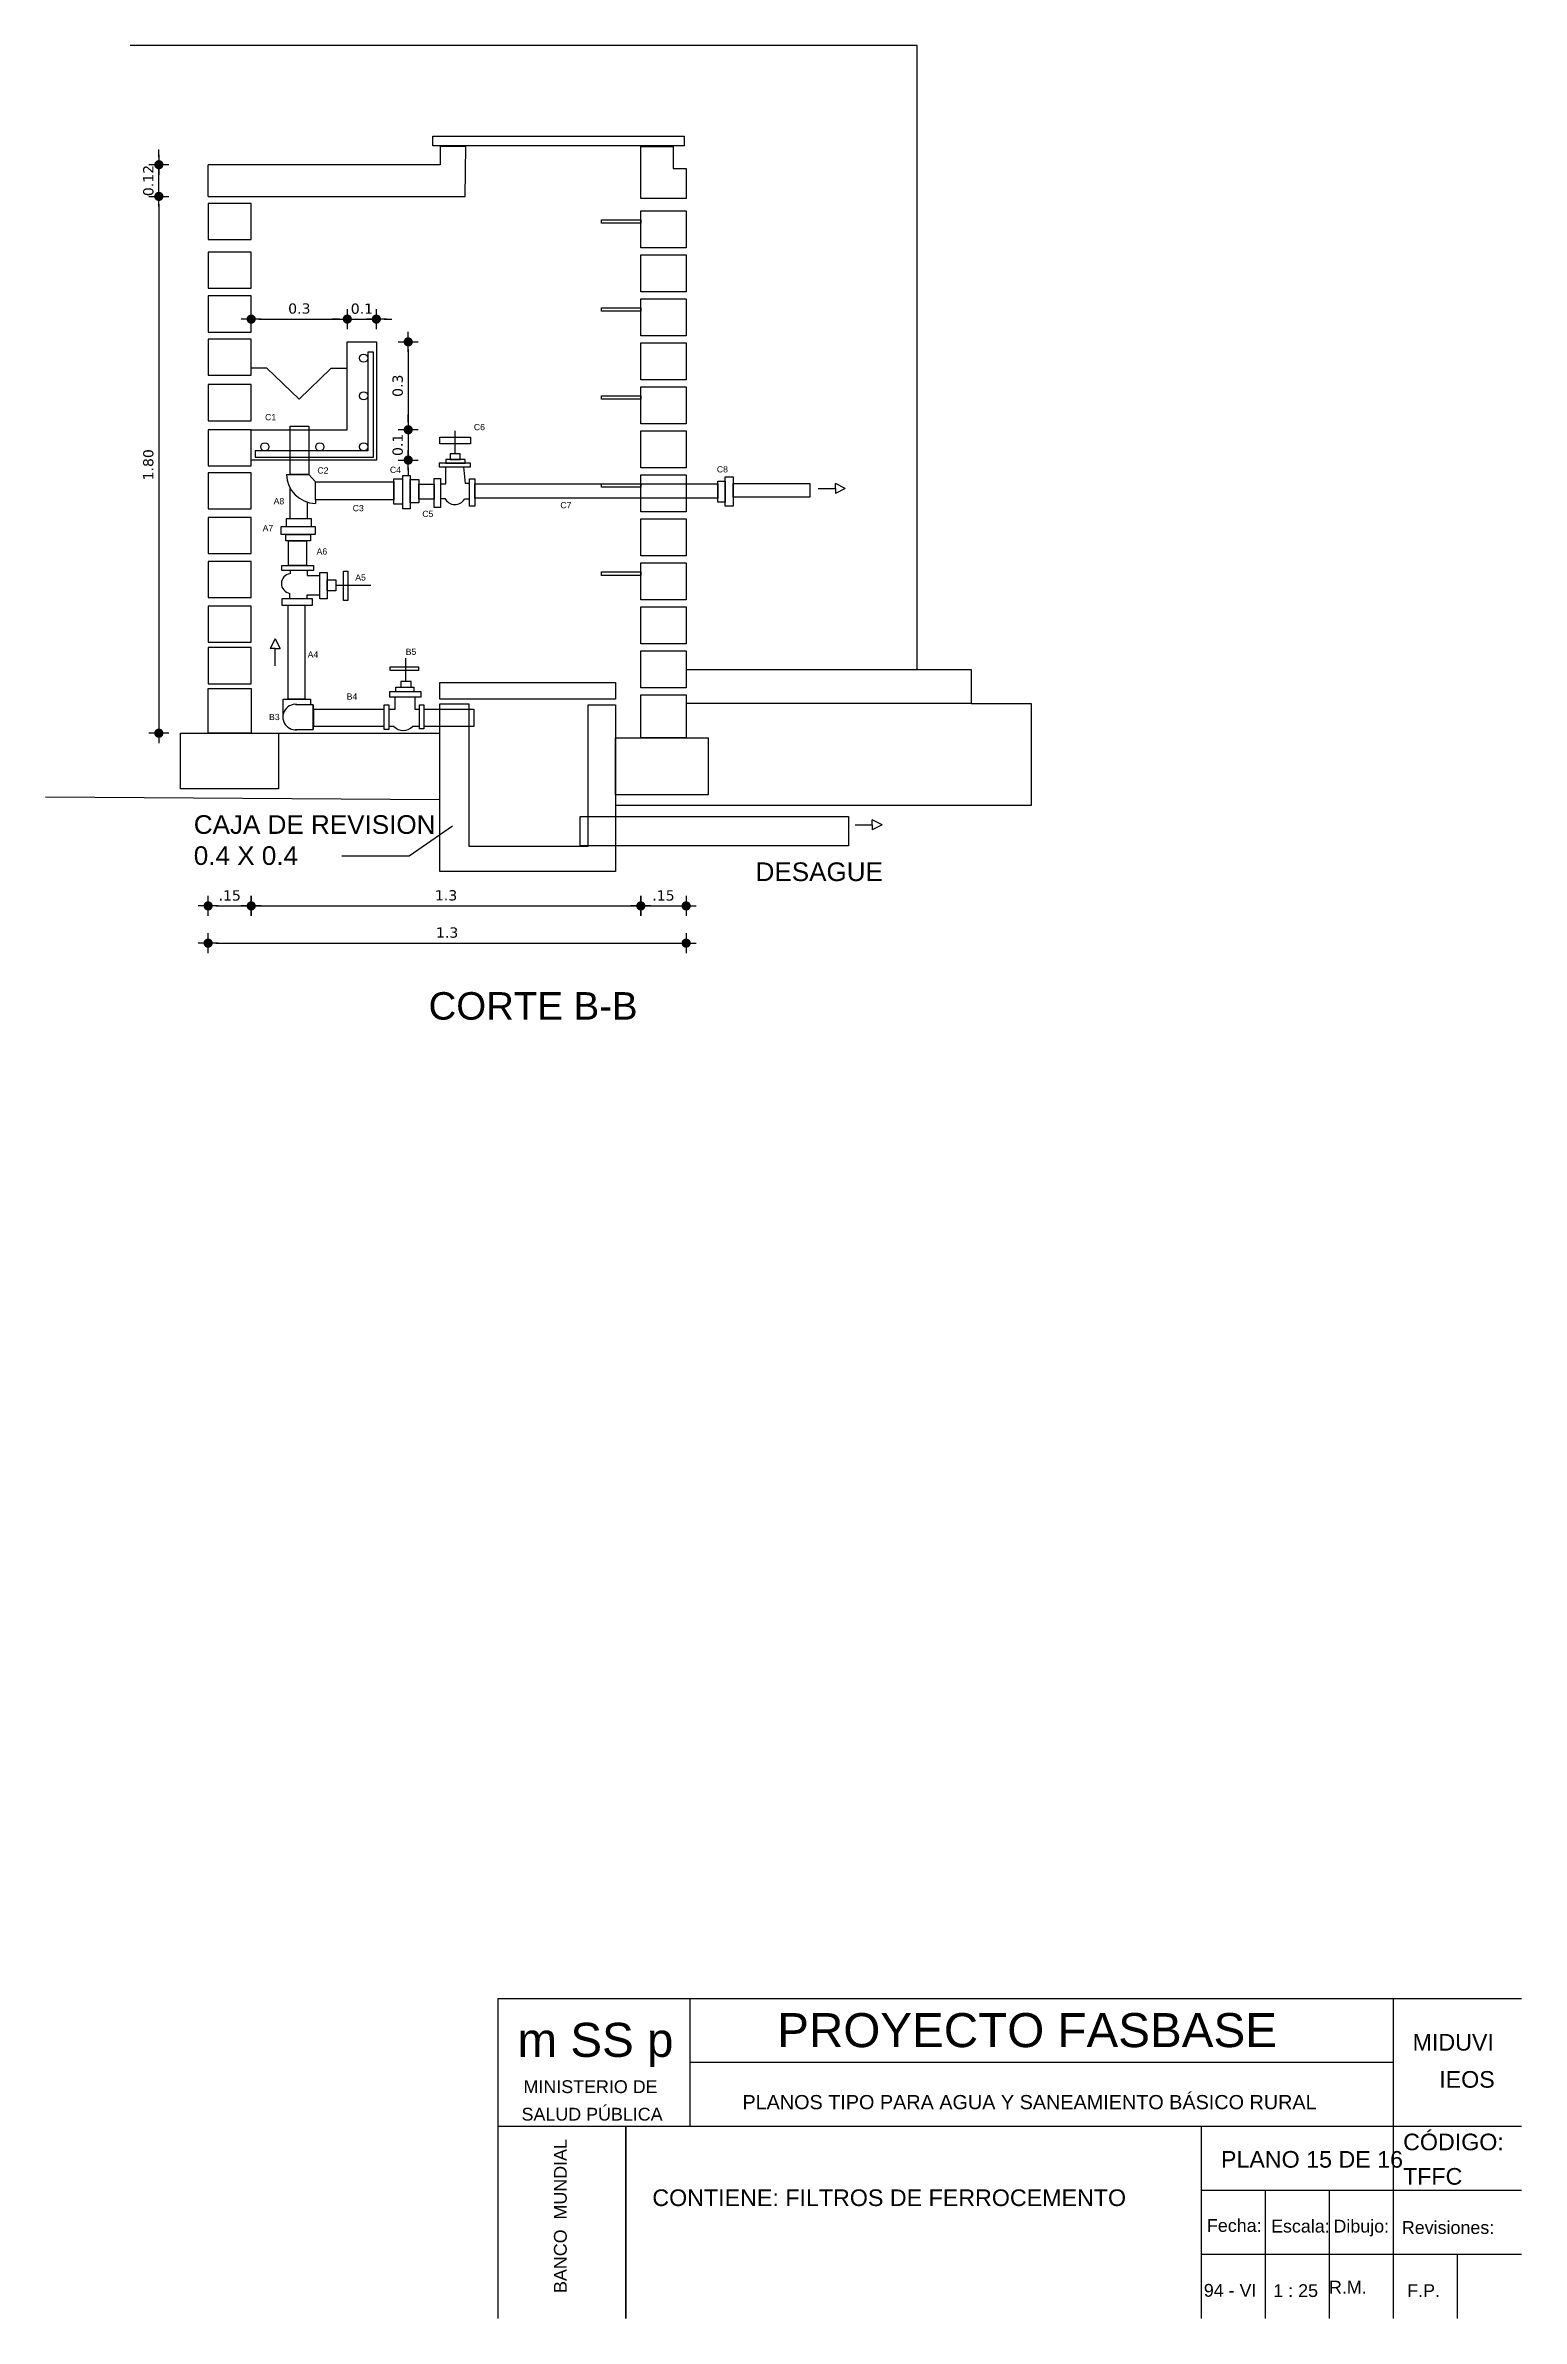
# Model space of a CAD drawing. Header units: metres. Extents: x 1959 to 4131, y 3282 to 4313.
# Drawn here: x 3082.37 to 3093.91, y 4285.15 to 4302.92 of the extents above; entities that cross this region are included whole.
import ezdxf
from ezdxf.enums import TextEntityAlignment as Align

# ---------------------------------------------------------------- set-up
doc = ezdxf.new("R2010")
doc.units = ezdxf.units.M
doc.linetypes.add('ACAD_ISO02W100', pattern=[15, 12, -3])
doc.layers.add('Cotas', color=7, linetype='Continuous')
doc.layers.add('Dibujo', color=7, linetype='Continuous')
doc.styles.add('Annotative', font='arial.ttf')
doc.styles.get("Standard").update_dxf_attribs({"font": 'arial.ttf'})
doc.styles.add('verdana', font='verdana.ttf')
doc.dimstyles.new('ISO', dxfattribs={"dimtxt": 0.08, "dimasz": 0.06, "dimexe": 0.1, "dimexo": 0.1, "dimgap": 0.04, "dimtad": 1, "dimzin": 1, "dimdsep": 46, "dimtxsty": 'verdana', "dimblk1": 'PAB', "dimblk2": 'PAB', "dimsah": 1, "dimcen": 0, "dimse1": 1, "dimse2": 1, "dimclrd": 7, "dimclre": 8, "dimclrt": 7, "dimadec": 0, "dimazin": 0, "dimtfac": 1, "dimtix": 1, "dimtmove": 0, "dimatfit": 3, "dimldrblk": 'PAB', "dimfxl": 0.1, "dimtvp": 1, "dimtolj": 1, "dimtzin": 1, "dimarcsym": 0})

msp = doc.modelspace()

# ---------------------------------------------------------------- texts
at = {"attachment_point": 1}
for s, insert, char_height in [('C1', (3084.091, 4300.037), 0.0486), ('C6', (3085.723, 4299.959), 0.0486), ('C2', (3084.5, 4299.62), 0.0486), ('C4', (3085.067, 4299.625), 0.0486), ('C8', (3087.622, 4299.629), 0.0486), ('A8', (3084.158, 4299.38), 0.0486), ('C3', (3084.776, 4299.326), 0.0486), ('C5', (3085.32, 4299.281), 0.0486), ('C7', (3086.399, 4299.349), 0.0486), ('A7', (3084.072, 4299.169), 0.0486), ('A6', (3084.494, 4298.987), 0.0486), ('A5', (3084.796, 4298.784), 0.0486), ('A4', (3084.424, 4298.181), 0.0486), ('B5', (3085.19, 4298.203), 0.0486), ('B4', (3084.729, 4297.853), 0.0486), ('B3', (3084.122, 4297.693), 0.0486), ('CAJA DE REVISION\\P0.4 X 0.4', (3083.534, 4296.901), 0.14572), ('DESAGUE', (3087.925, 4296.532), 0.1457)]:
    msp.add_mtext_dynamic_manual_height_columns(s, width=2.52423, gutter_width=12.5, heights=[0], dxfattribs=dict(at, insert=insert, char_height=char_height))
at = {"layer": 'Dibujo', "linetype": 'ACAD_ISO02W100'}
msp.add_text('CORTE B-B', height=0.2148, dxfattribs=at).set_placement((3085.369, 4295.303))
at = {"layer": 'Dibujo', "color": 0, "linetype": 'ByBlock'}
for s, height, p in [('PROYECTO FASBASE', 0.26624, (3088.094, 4287.271)), ('m SS p', 0.2662, (3086.064, 4287.195)), ('PLANOS TIPO PARA AGUA Y SANEAMIENTO BÁSICO RURAL', 0.11076, (3087.822, 4286.786))]:
    msp.add_text(s, height=height, dxfattribs=at).set_placement(p)
at = {"layer": 'Dibujo', "color": 0, "linetype": 'ByBlock', "style": 'Annotative'}
for s, p in [('MIDUVI', (3093.06, 4287.244)), ('IEOS', (3093.268, 4286.954)), ('CÓDIGO:', (3092.986, 4286.465)), ('PLANO 15 DE 16', (3091.562, 4286.329)), ('TFFC', (3092.985, 4286.196)), ('CONTIENE: FILTROS DE FERROCEMENTO', (3087.118, 4286.029))]:
    msp.add_text(s, height=0.13, dxfattribs=at).set_placement(p)
at = {"layer": 'Dibujo', "color": 0, "linetype": 'ByBlock'}
for s, p in [('MINISTERIO DE', (3086.635, 4286.912)), ('SALUD PÚBLICA', (3086.647, 4286.697)), ('Fecha:', (3091.666, 4285.827)), ('Escala:', (3092.183, 4285.822)), ('Dibujo:', (3092.659, 4285.822)), ('Revisiones:', (3093.337, 4285.811)), ('94 - VI', (3091.634, 4285.32)), ('1 : 25', (3092.146, 4285.318)), ('R.M.', (3092.554, 4285.345)), ('F.P.', (3093.146, 4285.318))]:
    msp.add_text(s, height=0.1, dxfattribs=at).set_placement(p, align=Align.CENTER)
msp.add_text('BANCO  MUNDIAL', height=0.1, rotation=90, dxfattribs=at).set_placement((3086.449, 4285.951), align=Align.CENTER)

# ---------------------------------------------------------------- blocks, each defined once
blk = doc.blocks.new('PAB')
at = {"layer": 'Cotas'}
for p, q in [((-1.3, 0), (1.3, 0)), ((0, 1.3), (0, -1.3))]:
    blk.add_line(p, q, dxfattribs=at)
at = {"layer": 'Cotas', "const_width": 0.6}
blk.add_lwpolyline([(-0.3, 0, 1), (0.3, 0, 1)], format="xyb", close=True, dxfattribs=at)
blk = doc.blocks.new('*D1229')
at = {"color": 7, "lineweight": -2, "transparency": 16777216}
for p, q in [((3083.261, 4302.046), (3083.261, 4302.106)), ((3083.261, 4301.738), (3083.261, 4301.986)), ((3083.261, 4301.678), (3083.261, 4301.618))]:
    blk.add_line(p, q, dxfattribs=at)
at = {"layer": 'Defpoints', "color": 0, "transparency": 16777216}
for p in [(3083.261, 4301.986), (3083.646, 4301.986), (3083.646, 4301.738)]:
    blk.add_point(p, dxfattribs=at)
at = {"color": 7, "lineweight": -2, "transparency": 16777216, "xscale": 0.06, "yscale": 0.06, "zscale": 0.06}
for p, rotation in [((3083.261, 4301.986), 270), ((3083.261, 4301.738), 90)]:
    blk.add_blockref('PAB', p, dxfattribs=dict(at, rotation=rotation))
at = {"color": 7, "transparency": 16777216, "insert": (3083.179, 4301.862), "char_height": 0.08, "attachment_point": 5, "rotation": 90, "style": 'verdana'}
blk.add_mtext('\\A1;0.12', dxfattribs=at)
blk = doc.blocks.new('*D1230')
at = {"color": 7, "lineweight": -2, "transparency": 16777216}
blk.add_line((3083.261, 4301.678), (3083.261, 4297.602), dxfattribs=at)
at = {"layer": 'Defpoints', "color": 0, "transparency": 16777216}
for p in [(3083.646, 4301.738), (3083.261, 4297.542), (3083.429, 4297.542)]:
    blk.add_point(p, dxfattribs=at)
at = {"color": 7, "lineweight": -2, "transparency": 16777216, "xscale": 0.06, "yscale": 0.06, "zscale": 0.06}
for p, rotation in [((3083.261, 4301.738), 90), ((3083.261, 4297.542), 270)]:
    blk.add_blockref('PAB', p, dxfattribs=dict(at, rotation=rotation))
at = {"color": 7, "transparency": 16777216, "insert": (3083.179, 4299.64), "char_height": 0.08, "attachment_point": 5, "rotation": 90, "style": 'verdana'}
blk.add_mtext('\\A1;1.80', dxfattribs=at)
blk = doc.blocks.new('*D1231')
at = {"color": 7, "lineweight": -2, "transparency": 16777216}
blk.add_line((3084.043, 4300.779), (3084.674, 4300.779), dxfattribs=at)
at = {"layer": 'Defpoints', "color": 0, "transparency": 16777216}
for p in [(3084.734, 4300.779), (3083.983, 4300.623), (3084.734, 4300.601)]:
    blk.add_point(p, dxfattribs=at)
at = {"color": 7, "lineweight": -2, "transparency": 16777216, "xscale": 0.06, "yscale": 0.06, "zscale": 0.06, "rotation": 180}
blk.add_blockref('PAB', (3083.983, 4300.779), dxfattribs=at)
at = {"color": 7, "lineweight": -2, "transparency": 16777216, "xscale": 0.06, "yscale": 0.06, "zscale": 0.06}
blk.add_blockref('PAB', (3084.734, 4300.779), dxfattribs=at)
at = {"color": 7, "transparency": 16777216, "insert": (3084.359, 4300.861), "char_height": 0.08, "attachment_point": 5, "style": 'verdana'}
blk.add_mtext('\\A1;0.3', dxfattribs=at)
blk = doc.blocks.new('*D1232')
at = {"color": 7, "lineweight": -2, "transparency": 16777216}
for p, q in [((3084.674, 4300.779), (3084.614, 4300.779)), ((3084.734, 4300.779), (3084.961, 4300.779)), ((3085.021, 4300.779), (3085.081, 4300.779))]:
    blk.add_line(p, q, dxfattribs=at)
at = {"layer": 'Defpoints', "color": 0, "transparency": 16777216}
for p in [(3084.961, 4300.779), (3084.734, 4300.601), (3084.961, 4300.601)]:
    blk.add_point(p, dxfattribs=at)
at = {"color": 7, "lineweight": -2, "transparency": 16777216, "xscale": 0.06, "yscale": 0.06, "zscale": 0.06}
blk.add_blockref('PAB', (3084.734, 4300.779), dxfattribs=at)
at = {"color": 7, "lineweight": -2, "transparency": 16777216, "xscale": 0.06, "yscale": 0.06, "zscale": 0.06, "rotation": 180}
blk.add_blockref('PAB', (3084.961, 4300.779), dxfattribs=at)
at = {"color": 7, "transparency": 16777216, "insert": (3084.848, 4300.86), "char_height": 0.08, "attachment_point": 5, "style": 'verdana'}
blk.add_mtext('\\A1;0.1', dxfattribs=at)
blk = doc.blocks.new('*D1233')
at = {"color": 7, "lineweight": -2, "transparency": 16777216}
blk.add_line((3085.21, 4300.541), (3085.21, 4299.974), dxfattribs=at)
at = {"layer": 'Defpoints', "color": 0, "transparency": 16777216}
for p in [(3084.961, 4300.601), (3084.734, 4299.914), (3085.21, 4299.914)]:
    blk.add_point(p, dxfattribs=at)
at = {"color": 7, "lineweight": -2, "transparency": 16777216, "xscale": 0.06, "yscale": 0.06, "zscale": 0.06}
for p, rotation in [((3085.21, 4300.601), 90), ((3085.21, 4299.914), 270)]:
    blk.add_blockref('PAB', p, dxfattribs=dict(at, rotation=rotation))
at = {"color": 7, "transparency": 16777216, "insert": (3085.128, 4300.258), "char_height": 0.08, "attachment_point": 5, "rotation": 90, "style": 'verdana'}
blk.add_mtext('\\A1;0.3', dxfattribs=at)
blk = doc.blocks.new('*D1234')
at = {"color": 7, "lineweight": -2, "transparency": 16777216}
for p, q in [((3085.21, 4299.974), (3085.21, 4300.034)), ((3085.21, 4299.914), (3085.21, 4299.677)), ((3085.21, 4299.617), (3085.21, 4299.557))]:
    blk.add_line(p, q, dxfattribs=at)
at = {"layer": 'Defpoints', "color": 0, "transparency": 16777216}
for p in [(3084.734, 4299.914), (3084.961, 4299.677), (3085.21, 4299.677)]:
    blk.add_point(p, dxfattribs=at)
at = {"color": 7, "lineweight": -2, "transparency": 16777216, "xscale": 0.06, "yscale": 0.06, "zscale": 0.06}
for p, rotation in [((3085.21, 4299.914), 270), ((3085.21, 4299.677), 90)]:
    blk.add_blockref('PAB', p, dxfattribs=dict(at, rotation=rotation))
at = {"color": 7, "transparency": 16777216, "insert": (3085.128, 4299.796), "char_height": 0.08, "attachment_point": 5, "rotation": 90, "style": 'verdana'}
blk.add_mtext('\\A1;0.1', dxfattribs=at)
blk = doc.blocks.new('*D1235')
at = {"color": 7, "lineweight": -2, "transparency": 16777216}
blk.add_line((3083.706, 4296.192), (3083.923, 4296.192), dxfattribs=at)
at = {"layer": 'Defpoints', "color": 0, "transparency": 16777216}
for p in [(3083.646, 4297.542), (3083.983, 4297.542), (3083.983, 4296.192)]:
    blk.add_point(p, dxfattribs=at)
at = {"color": 7, "lineweight": -2, "transparency": 16777216, "xscale": 0.06, "yscale": 0.06, "zscale": 0.06, "rotation": 180}
blk.add_blockref('PAB', (3083.646, 4296.192), dxfattribs=at)
at = {"color": 7, "lineweight": -2, "transparency": 16777216, "xscale": 0.06, "yscale": 0.06, "zscale": 0.06}
blk.add_blockref('PAB', (3083.983, 4296.192), dxfattribs=at)
at = {"color": 7, "transparency": 16777216, "insert": (3083.815, 4296.273), "char_height": 0.08, "attachment_point": 5, "style": 'verdana'}
blk.add_mtext('\\A1;.15', dxfattribs=at)
blk = doc.blocks.new('*D1236')
at = {"color": 7, "lineweight": -2, "transparency": 16777216}
blk.add_line((3084.043, 4296.192), (3086.968, 4296.192), dxfattribs=at)
at = {"layer": 'Defpoints', "color": 0, "transparency": 16777216}
for p in [(3087.028, 4297.841), (3083.983, 4297.542), (3087.028, 4296.192)]:
    blk.add_point(p, dxfattribs=at)
at = {"color": 7, "lineweight": -2, "transparency": 16777216, "xscale": 0.06, "yscale": 0.06, "zscale": 0.06, "rotation": 180}
blk.add_blockref('PAB', (3083.983, 4296.192), dxfattribs=at)
at = {"color": 7, "lineweight": -2, "transparency": 16777216, "xscale": 0.06, "yscale": 0.06, "zscale": 0.06}
blk.add_blockref('PAB', (3087.028, 4296.192), dxfattribs=at)
at = {"color": 7, "transparency": 16777216, "insert": (3085.506, 4296.274), "char_height": 0.08, "attachment_point": 5, "style": 'verdana'}
blk.add_mtext('\\A1;1.3', dxfattribs=at)
blk = doc.blocks.new('*D1237')
at = {"color": 7, "lineweight": -2, "transparency": 16777216}
blk.add_line((3087.088, 4296.192), (3087.322, 4296.192), dxfattribs=at)
at = {"layer": 'Defpoints', "color": 0, "transparency": 16777216}
for p in [(3087.028, 4297.841), (3087.382, 4297.841), (3087.382, 4296.192)]:
    blk.add_point(p, dxfattribs=at)
at = {"color": 7, "lineweight": -2, "transparency": 16777216, "xscale": 0.06, "yscale": 0.06, "zscale": 0.06, "rotation": 180}
blk.add_blockref('PAB', (3087.028, 4296.192), dxfattribs=at)
at = {"color": 7, "lineweight": -2, "transparency": 16777216, "xscale": 0.06, "yscale": 0.06, "zscale": 0.06}
blk.add_blockref('PAB', (3087.382, 4296.192), dxfattribs=at)
at = {"color": 7, "transparency": 16777216, "insert": (3087.205, 4296.273), "char_height": 0.08, "attachment_point": 5, "style": 'verdana'}
blk.add_mtext('\\A1;.15', dxfattribs=at)
blk = doc.blocks.new('*D1238')
at = {"color": 7, "lineweight": -2, "transparency": 16777216}
blk.add_line((3083.706, 4295.901), (3087.322, 4295.901), dxfattribs=at)
at = {"layer": 'Defpoints', "color": 0, "transparency": 16777216}
for p in [(3083.646, 4297.542), (3087.382, 4297.505), (3087.382, 4295.901)]:
    blk.add_point(p, dxfattribs=at)
at = {"color": 7, "lineweight": -2, "transparency": 16777216, "xscale": 0.06, "yscale": 0.06, "zscale": 0.06, "rotation": 180}
blk.add_blockref('PAB', (3083.646, 4295.901), dxfattribs=at)
at = {"color": 7, "lineweight": -2, "transparency": 16777216, "xscale": 0.06, "yscale": 0.06, "zscale": 0.06}
blk.add_blockref('PAB', (3087.382, 4295.901), dxfattribs=at)
at = {"color": 7, "transparency": 16777216, "insert": (3085.514, 4295.983), "char_height": 0.08, "attachment_point": 5, "style": 'verdana'}
blk.add_mtext('\\A1;1.3', dxfattribs=at)

# ---------------------------------------------------------------- dimensions: what is measured, and where the dimension line sits
at = {"color": 1}
for base, p2, text, picture, middle in [((3083.261, 4301.986), (3083.646, 4301.986), '0.12', '*D1229', (3083.179, 4301.862)), ((3083.261, 4297.542), (3083.429, 4297.542), '1.80', '*D1230', (3083.179, 4299.64))]:
    dim = msp.add_linear_dim(base=base, p1=(3083.646, 4301.738), p2=p2, angle=90, text=text, dimstyle='ISO', override={"dimarcsym": 2}, dxfattribs=at)
    dim.commit()
    dim.dimension.update_dxf_attribs({"geometry": picture, "text_midpoint": middle})
for base, p1, p2, text, override, picture, middle in [((3084.734, 4300.779), (3083.983, 4300.623), (3084.734, 4300.601), '0.3', {"dimarcsym": 2}, '*D1231', (3084.359, 4300.861)), ((3087.028, 4296.192), (3083.983, 4297.542), (3087.028, 4297.841), '1.3', {"dimtmove": 1, "dimarcsym": 2}, '*D1236', (3085.506, 4296.274)), ((3087.382, 4296.192), (3087.028, 4297.841), (3087.382, 4297.841), '.15', {"dimtmove": 1, "dimarcsym": 2}, '*D1237', (3087.205, 4296.273)), ((3083.983, 4296.192), (3083.646, 4297.542), (3083.983, 4297.542), '.15', {"dimarcsym": 2}, '*D1235', (3083.815, 4296.273)), ((3087.382, 4295.901), (3083.646, 4297.542), (3087.382, 4297.505), '1.3', {"dimarcsym": 2}, '*D1238', (3085.514, 4295.983))]:
    dim = msp.add_linear_dim(base=base, p1=p1, p2=p2, text=text, dimstyle='ISO', override=override, dxfattribs=at)
    dim.commit()
    dim.dimension.update_dxf_attribs({"geometry": picture, "text_midpoint": middle})
dim = msp.add_linear_dim(base=(3084.961, 4300.779), p1=(3084.734, 4300.601), p2=(3084.961, 4300.601), text='0.1', dimstyle='ISO', override={"dimtmove": 1, "dimarcsym": 2})
dim.commit()
dim.dimension.update_dxf_attribs({"geometry": '*D1232', "text_midpoint": (3084.848, 4300.86)})
for base, p1, p2, text, override, picture, middle in [((3085.21, 4299.914), (3084.961, 4300.601), (3084.734, 4299.914), '0.3', {"dimarcsym": 2}, '*D1233', (3085.128, 4300.258)), ((3085.21, 4299.677), (3084.734, 4299.914), (3084.961, 4299.677), '0.1', {"dimtmove": 1, "dimarcsym": 2}, '*D1234', (3085.128, 4299.796))]:
    dim = msp.add_linear_dim(base=base, p1=p1, p2=p2, angle=90, text=text, dimstyle='ISO', override=override)
    dim.commit()
    dim.dimension.update_dxf_attribs({"geometry": picture, "text_midpoint": middle})

# ---------------------------------------------------------------- linework, layer by layer
for p, q in [((3089.187, 4302.918), (3083.036, 4302.918)), ((3089.187, 4298.041), (3089.187, 4302.918)), ((3085.661, 4302.127), (3085.459, 4302.127)), ((3085.459, 4302.127), (3085.459, 4301.986)), ((3085.655, 4301.738), (3085.661, 4302.127)), ((3087.028, 4301.721), (3087.028, 4302.127)), ((3087.028, 4302.127), (3087.281, 4302.127)), ((3087.281, 4302.127), (3087.281, 4301.956)), ((3085.459, 4301.986), (3083.646, 4301.986)), ((3083.646, 4301.738), (3083.646, 4301.986)), ((3087.281, 4301.956), (3087.382, 4301.956)), ((3087.382, 4301.956), (3087.382, 4301.721)), ((3083.646, 4301.738), (3085.655, 4301.738)), ((3087.382, 4301.721), (3087.028, 4301.721)), ((3084.734, 4299.914), (3084.734, 4300.601)), ((3084.734, 4300.601), (3084.961, 4300.601)), ((3084.894, 4300.521), (3084.894, 4299.749)), ((3084.939, 4300.521), (3084.894, 4300.521)), ((3084.939, 4299.7), (3084.939, 4300.521)), ((3084.961, 4300.601), (3084.961, 4299.677)), ((3084.105, 4300.396), (3083.983, 4300.396)), ((3084.357, 4300.152), (3084.105, 4300.396)), ((3084.606, 4300.394), (3084.357, 4300.152)), ((3084.734, 4300.394), (3084.606, 4300.394)), ((3083.983, 4299.914), (3084.734, 4299.914)), ((3085.577, 4299.725), (3085.577, 4299.906)), ((3084.961, 4299.677), (3083.983, 4299.677)), ((3084.894, 4299.749), (3084.015, 4299.749)), ((3084.015, 4299.749), (3084.015, 4299.7)), ((3084.015, 4299.7), (3084.894, 4299.7)), ((3084.894, 4299.7), (3084.939, 4299.7)), ((3085.503, 4299.492), (3085.503, 4299.623)), ((3085.503, 4299.623), (3085.642, 4299.623)), ((3085.642, 4299.623), (3085.654, 4299.494)), ((3084.258, 4299.565), (3084.434, 4299.565)), ((3084.288, 4299.218), (3084.288, 4299.459)), ((3084.434, 4299.565), (3084.484, 4299.506)), ((3085.461, 4299.492), (3085.503, 4299.492)), ((3085.69, 4299.494), (3085.654, 4299.494)), ((3088.414, 4299.454), (3088.549, 4299.454)), ((3088.549, 4299.454), (3088.549, 4299.493)), ((3088.625, 4299.454), (3088.549, 4299.493)), ((3088.549, 4299.454), (3088.549, 4299.415)), ((3088.625, 4299.454), (3088.549, 4299.415)), ((3084.422, 4299.218), (3084.422, 4299.349)), ((3084.484, 4299.367), (3084.484, 4299.338)), ((3085.461, 4299.377), (3085.498, 4299.377)), ((3085.69, 4299.371), (3085.65, 4299.371)), ((3084.286, 4298.813), (3084.286, 4298.789)), ((3084.42, 4298.813), (3084.42, 4298.776)), ((3084.42, 4298.776), (3084.519, 4298.776)), ((3084.285, 4298.593), (3084.285, 4298.635)), ((3084.517, 4298.622), (3084.418, 4298.622)), ((3084.418, 4298.622), (3084.418, 4298.593)), ((3084.645, 4298.698), (3084.918, 4298.698)), ((3084.171, 4298.279), (3084.131, 4298.203)), ((3084.171, 4298.203), (3084.131, 4298.203)), ((3084.171, 4298.279), (3084.21, 4298.203)), ((3084.171, 4298.068), (3084.171, 4298.203)), ((3084.171, 4298.203), (3084.21, 4298.203)), ((3085.192, 4297.945), (3085.192, 4298.128)), ((3087.382, 4298.041), (3089.609, 4298.041)), ((3089.609, 4298.041), (3089.609, 4297.775)), ((3085.312, 4297.865), (3085.063, 4297.865)), ((3085.063, 4297.865), (3085.063, 4297.825)), ((3085.063, 4297.825), (3085.108, 4297.825)), ((3085.108, 4297.729), (3085.108, 4297.825)), ((3085.108, 4297.825), (3085.261, 4297.825)), ((3085.261, 4297.825), (3085.261, 4297.729)), ((3085.261, 4297.825), (3085.312, 4297.825)), ((3085.312, 4297.825), (3085.312, 4297.865)), ((3084.468, 4297.764), (3084.468, 4297.572)), ((3085.331, 4297.729), (3085.331, 4297.594)), ((3089.609, 4297.775), (3087.382, 4297.775)), ((3089.609, 4297.775), (3090.079, 4297.775)), ((3090.079, 4297.775), (3090.079, 4296.977)), ((3084.197, 4297.542), (3085.457, 4297.542)), ((3085.457, 4297.022), (3082.375, 4297.043)), ((3090.079, 4296.977), (3086.83, 4296.977)), ((3085.557, 4296.815), (3085.217, 4296.58)), ((3088.703, 4296.825), (3088.837, 4296.825)), ((3088.837, 4296.825), (3088.837, 4296.864)), ((3088.914, 4296.825), (3088.837, 4296.864)), ((3088.837, 4296.825), (3088.837, 4296.786)), ((3088.914, 4296.825), (3088.837, 4296.786)), ((3085.217, 4296.58), (3084.691, 4296.58))]:
    msp.add_line(p, q)
for points in [[(3087.366, 4302.134), (3085.403, 4302.134), (3085.403, 4302.208), (3087.366, 4302.208)], [(3083.646, 4301.4), (3083.983, 4301.4), (3083.983, 4301.683), (3083.646, 4301.683)], [(3086.72, 4301.556), (3087.028, 4301.556), (3087.028, 4301.528), (3086.72, 4301.528)], [(3087.028, 4301.625), (3087.382, 4301.625), (3087.382, 4301.336), (3087.028, 4301.336)], [(3083.646, 4301.021), (3083.983, 4301.021), (3083.983, 4301.303), (3083.646, 4301.303)], [(3087.028, 4301.281), (3087.382, 4301.281), (3087.382, 4300.992), (3087.028, 4300.992)], [(3083.646, 4300.677), (3083.983, 4300.677), (3083.983, 4300.96), (3083.646, 4300.96)], [(3086.72, 4300.868), (3087.028, 4300.868), (3087.028, 4300.84), (3086.72, 4300.84)], [(3087.028, 4300.937), (3087.382, 4300.937), (3087.382, 4300.648), (3087.028, 4300.648)], [(3083.646, 4300.34), (3083.983, 4300.34), (3083.983, 4300.623), (3083.646, 4300.623)], [(3087.028, 4300.593), (3087.382, 4300.593), (3087.382, 4300.304), (3087.028, 4300.304)], [(3083.646, 4299.985), (3083.983, 4299.985), (3083.983, 4300.267), (3083.646, 4300.267)], [(3086.72, 4300.18), (3087.028, 4300.18), (3087.028, 4300.152), (3086.72, 4300.152)], [(3087.028, 4300.249), (3087.382, 4300.249), (3087.382, 4299.96), (3087.028, 4299.96)], [(3083.646, 4299.632), (3083.983, 4299.632), (3083.983, 4299.914), (3083.646, 4299.914)], [(3084.287, 4299.941), (3084.434, 4299.941), (3084.434, 4299.565), (3084.287, 4299.565)], [(3085.458, 4299.855), (3085.698, 4299.855), (3085.698, 4299.805), (3085.458, 4299.805)], [(3087.028, 4299.905), (3087.382, 4299.905), (3087.382, 4299.616), (3087.028, 4299.616)], [(3085.451, 4299.623), (3085.698, 4299.623), (3085.698, 4299.653), (3085.451, 4299.653)], [(3085.503, 4299.653), (3085.655, 4299.653), (3085.655, 4299.681), (3085.503, 4299.681)], [(3085.538, 4299.681), (3085.617, 4299.681), (3085.617, 4299.725), (3085.538, 4299.725)], [(3083.646, 4299.295), (3083.983, 4299.295), (3083.983, 4299.578), (3083.646, 4299.578)], [(3084.484, 4299.506), (3085.098, 4299.506), (3085.098, 4299.367), (3084.484, 4299.367)], [(3085.098, 4299.53), (3085.166, 4299.53), (3085.166, 4299.333), (3085.098, 4299.333)], [(3085.169, 4299.557), (3085.225, 4299.557), (3085.225, 4299.295), (3085.169, 4299.295)], [(3085.225, 4299.524), (3085.293, 4299.524), (3085.293, 4299.342), (3085.225, 4299.342)], [(3085.293, 4299.488), (3085.414, 4299.488), (3085.414, 4299.371), (3085.293, 4299.371)], [(3085.414, 4299.533), (3085.461, 4299.533), (3085.461, 4299.307), (3085.414, 4299.307)], [(3085.69, 4299.531), (3085.731, 4299.531), (3085.731, 4299.317), (3085.69, 4299.317)], [(3085.731, 4299.491), (3087.629, 4299.491), (3087.629, 4299.379), (3085.731, 4299.379)], [(3086.72, 4299.492), (3087.028, 4299.492), (3087.028, 4299.464), (3086.72, 4299.464)], [(3087.028, 4299.561), (3087.382, 4299.561), (3087.382, 4299.272), (3087.028, 4299.272)], [(3087.629, 4299.513), (3087.687, 4299.513), (3087.687, 4299.349), (3087.629, 4299.349)], [(3087.687, 4299.546), (3087.749, 4299.546), (3087.749, 4299.317), (3087.687, 4299.317)], [(3087.749, 4299.493), (3088.348, 4299.493), (3088.348, 4299.387), (3087.749, 4299.387)], [(3083.646, 4298.946), (3083.983, 4298.946), (3083.983, 4299.228), (3083.646, 4299.228)], [(3084.482, 4299.096), (3084.216, 4299.096), (3084.216, 4299.159), (3084.482, 4299.159)], [(3084.446, 4299.046), (3084.254, 4299.046), (3084.254, 4299.096), (3084.446, 4299.096)], [(3084.255, 4299.159), (3084.453, 4299.159), (3084.453, 4299.218), (3084.255, 4299.218)], [(3087.028, 4299.217), (3087.382, 4299.217), (3087.382, 4298.928), (3087.028, 4298.928)], [(3083.646, 4298.602), (3083.983, 4298.602), (3083.983, 4298.884), (3083.646, 4298.884)], [(3084.415, 4298.854), (3084.273, 4298.854), (3084.273, 4299.046), (3084.415, 4299.046)], [(3084.223, 4298.854), (3084.469, 4298.854), (3084.469, 4298.813), (3084.223, 4298.813)], [(3084.519, 4298.799), (3084.577, 4298.799), (3084.577, 4298.593), (3084.519, 4298.593)], [(3084.577, 4298.742), (3084.645, 4298.742), (3084.645, 4298.654), (3084.577, 4298.654)], [(3084.705, 4298.809), (3084.738, 4298.809), (3084.738, 4298.58), (3084.705, 4298.58)], [(3086.72, 4298.804), (3087.028, 4298.804), (3087.028, 4298.776), (3086.72, 4298.776)], [(3087.028, 4298.873), (3087.382, 4298.873), (3087.382, 4298.584), (3087.028, 4298.584)], [(3083.646, 4298.253), (3083.983, 4298.253), (3083.983, 4298.536), (3083.646, 4298.536)], [(3084.223, 4298.543), (3084.462, 4298.543), (3084.462, 4298.593), (3084.223, 4298.593)], [(3084.272, 4298.543), (3084.403, 4298.543), (3084.403, 4297.807), (3084.272, 4297.807)], [(3087.028, 4298.529), (3087.382, 4298.529), (3087.382, 4298.24), (3087.028, 4298.24)], [(3083.646, 4297.928), (3083.983, 4297.928), (3083.983, 4298.211), (3083.646, 4298.211)], [(3087.028, 4298.185), (3087.382, 4298.185), (3087.382, 4297.896), (3087.028, 4297.896)], [(3085.069, 4298.06), (3085.291, 4298.06), (3085.291, 4298.032), (3085.069, 4298.032)], [(3083.983, 4297.542), (3083.646, 4297.542), (3083.646, 4297.892), (3083.983, 4297.892)], [(3085.253, 4297.865), (3085.112, 4297.865), (3085.112, 4297.902), (3085.253, 4297.902)], [(3085.151, 4297.902), (3085.234, 4297.902), (3085.234, 4297.945), (3085.151, 4297.945)], [(3085.457, 4297.938), (3086.83, 4297.938), (3086.83, 4297.808), (3085.457, 4297.808)], [(3087.028, 4297.841), (3087.382, 4297.841), (3087.382, 4297.505), (3087.028, 4297.505)], [(3085.022, 4297.765), (3085.059, 4297.765), (3085.059, 4297.57), (3085.022, 4297.57)], [(3083.429, 4297.542), (3084.197, 4297.542), (3084.197, 4297.108), (3083.429, 4297.108)], [(3086.83, 4297.505), (3087.554, 4297.505), (3087.554, 4297.059), (3086.83, 4297.059)], [(3086.555, 4296.892), (3088.652, 4296.892), (3088.652, 4296.661), (3086.555, 4296.661)]]:
    msp.add_lwpolyline(points, close=True)
for points in [[(3084.233, 4297.693), (3084.232, 4297.693), (3084.232, 4297.807), (3084.446, 4297.807), (3084.446, 4297.764)], [(3084.33, 4297.571), (3084.468, 4297.571), (3084.468, 4297.764), (3084.33, 4297.764)], [(3085.022, 4297.594), (3084.473, 4297.594), (3084.473, 4297.729), (3085.022, 4297.729)], [(3085.059, 4297.729), (3085.108, 4297.729)], [(3085.261, 4297.729), (3085.299, 4297.729)], [(3085.331, 4297.594), (3085.331, 4297.575), (3085.299, 4297.575), (3085.299, 4297.765), (3085.331, 4297.765), (3085.331, 4297.729)], [(3085.331, 4297.729), (3085.723, 4297.729), (3085.723, 4297.594), (3085.331, 4297.594)], [(3085.684, 4296.46), (3085.457, 4296.46), (3085.457, 4297.772), (3085.684, 4297.772), (3085.684, 4296.658)], [(3086.617, 4296.658), (3086.617, 4297.764), (3086.83, 4297.764), (3086.83, 4296.46), (3086.617, 4296.46)], [(3085.099, 4297.594), (3085.059, 4297.594)], [(3085.299, 4297.594), (3085.243, 4297.594)], [(3085.684, 4296.658), (3086.617, 4296.658)], [(3086.617, 4296.46), (3085.684, 4296.46)]]:
    msp.add_lwpolyline(points)
for centre in [(3084.862, 4300.474), (3084.862, 4300.179), (3084.089, 4299.781), (3084.519, 4299.781), (3084.862, 4299.781)]:
    msp.add_circle(centre, 0.032)
for centre, radius, start, end in [((3084.493, 4299.572), 0.235, 181.7831, 267.8682), ((3085.575, 4299.416), 0.0872, 206.8056, 328.9831), ((3084.296, 4298.712), 0.0775, 97.5098, 261.8055), ((3084.33, 4297.668), 0.1, 75.2704, 284.7296), ((3085.171, 4297.668), 0.104, 225.7012, 314.2988)]:
    msp.add_arc(centre, radius, start, end)
at = {"layer": 'Dibujo', "color": 0, "linetype": 'ByBlock'}
for p, q in [((3085.911, 4287.65), (3085.911, 4285.15)), ((3093.911, 4287.65), (3085.911, 4287.65)), ((3087.411, 4287.65), (3087.411, 4286.65)), ((3092.911, 4285.15), (3092.911, 4287.65)), ((3092.911, 4287.15), (3087.411, 4287.15)), ((3093.911, 4286.65), (3085.911, 4286.65)), ((3086.911, 4286.65), (3086.911, 4285.15)), ((3086.911, 4285.15), (3086.911, 4286.65)), ((3091.411, 4285.15), (3091.411, 4286.65)), ((3093.911, 4286.15), (3091.411, 4286.15)), ((3091.911, 4285.15), (3091.911, 4286.15)), ((3092.411, 4285.15), (3092.411, 4286.15)), ((3093.911, 4285.65), (3091.411, 4285.65)), ((3093.411, 4285.15), (3093.411, 4285.65))]:
    msp.add_line(p, q, dxfattribs=at)

msp.set_redraw_order([(e.dxf.handle, doc.entitydb.next_handle()) for e in msp.query("TEXT MTEXT ATTDEF DIMENSION ARC_DIMENSION")])  # texts and dimensions are drawn at this point

doc.saveas('drawing.dxf')
